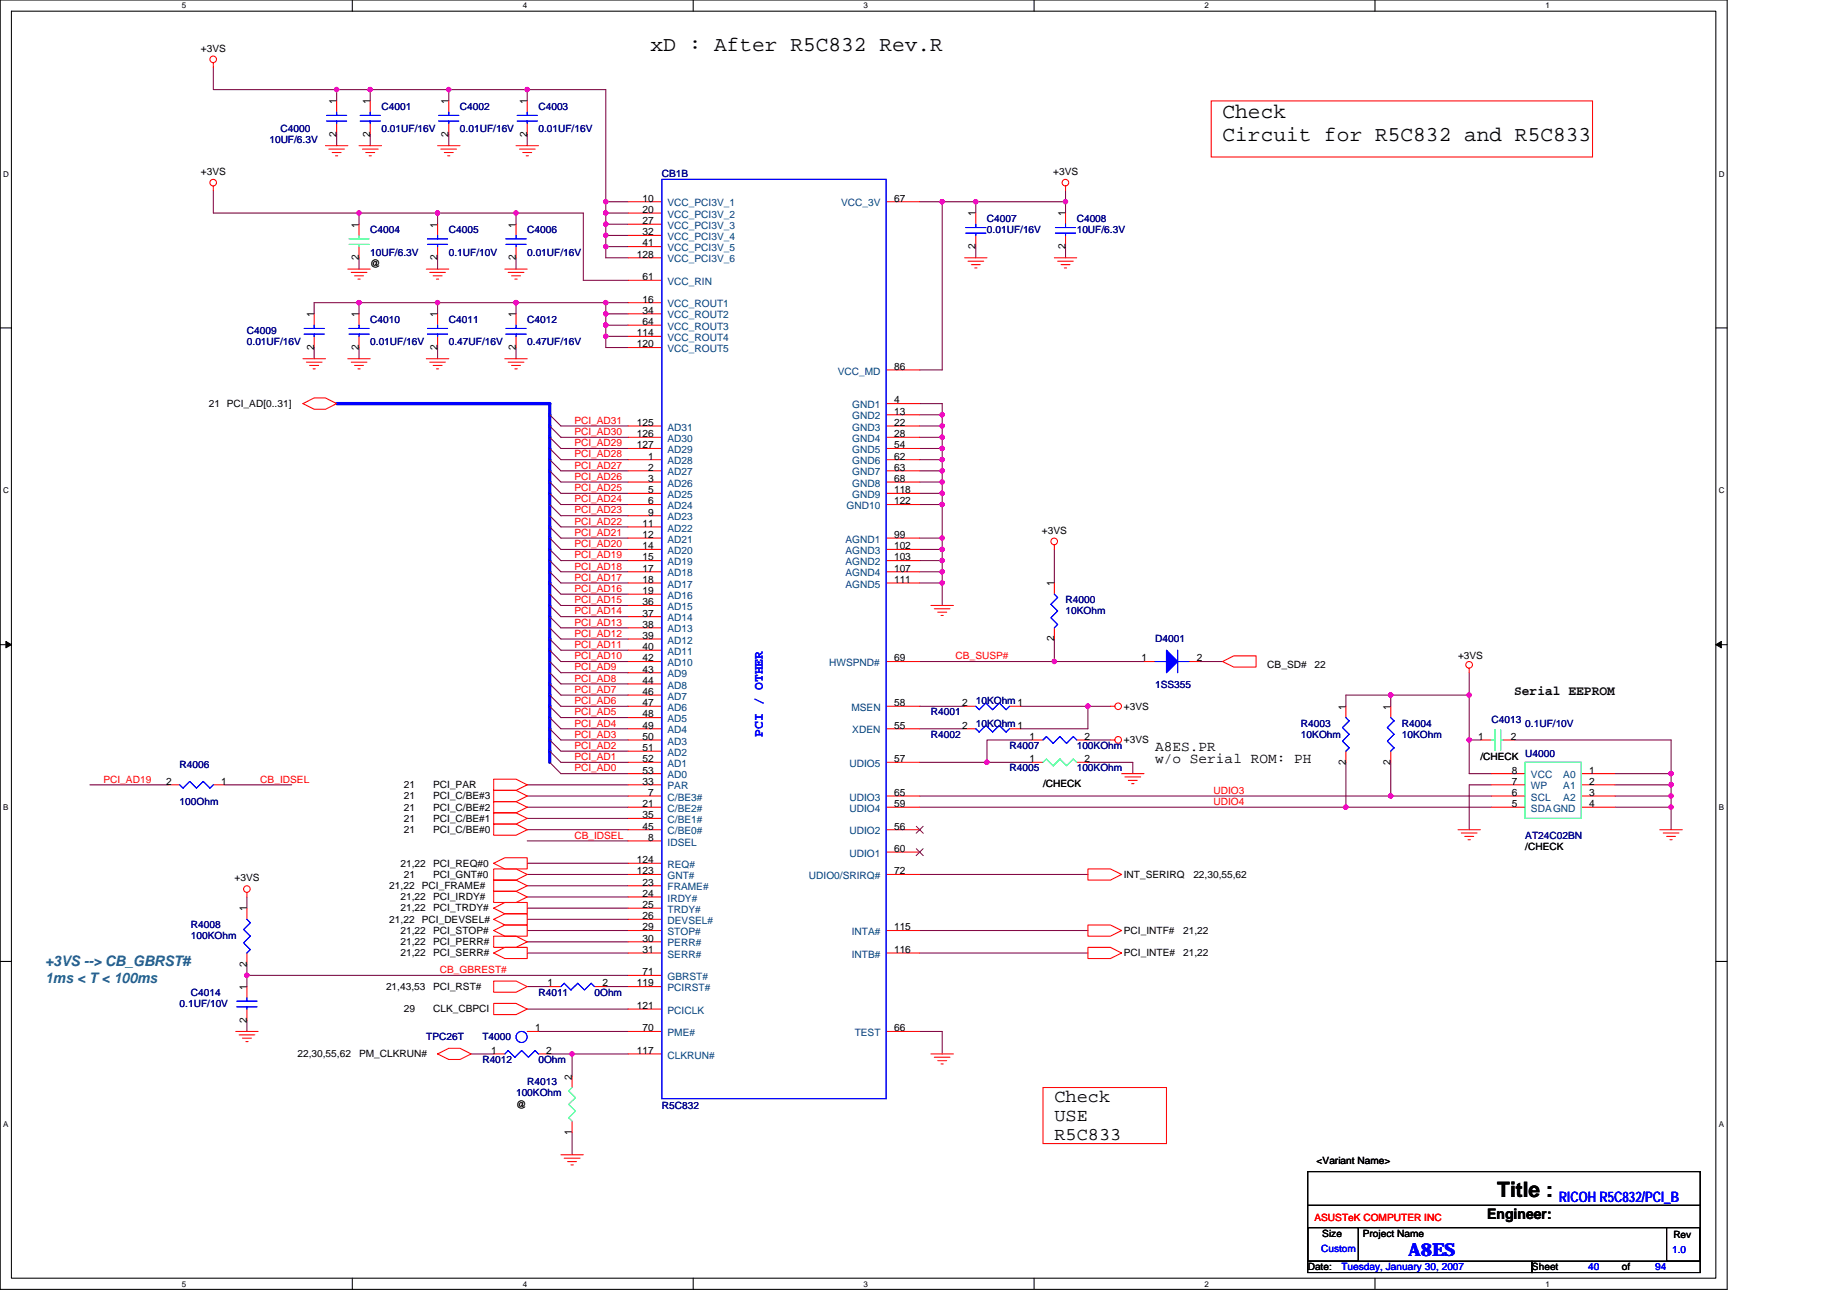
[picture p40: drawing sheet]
<svg xmlns="http://www.w3.org/2000/svg" width="297mm" height="210mm" viewBox="0 0 297 210" stroke-linecap="round" stroke-linejoin="round" font-family="sans-serif">
<defs><g id="words">
<g font-size="3.4">
<text x="104.6" y="8.1">xD : After R5C832 Rev.R</text>
<text x="196.6" y="19">Check</text>
<text x="196.6" y="22.6">Circuit for R5C832 and R5C833</text>
<text x="240.8" y="192.5">Title :</text>
</g>
<g font-size="2.9">
<text x="169.6" y="177.2">Check</text>
<text x="169.6" y="180.3">USE</text>
<text x="169.6" y="183.4">R5C833</text>
</g>
<text font-size="2.9" fill="#00f" x="226.5" y="202">A8ES</text>
<g font-size="2.3">
<text x="185.8" y="120.9">A8ES.PR</text>
<text x="185.8" y="122.7">w/o Serial ROM: PH</text>
<text x="239.2" y="196">Engineer:</text>
</g>
<g font-size="2.3" fill="#008080">
<text x="7.3" y="155.4">+3VS --&gt; CB_GBRST#</text>
<text x="7.3" y="158.2">1ms &lt; T &lt; 100ms</text>
</g>
<text font-size="2.3" fill="#00f" x="250.7" y="193.4">RICOH R5C832/PCI_B</text>
<text font-size="2.2" x="243.5" y="111.8">Serial EEPROM</text>
<text font-size="2.2" fill="#00f" x="122.7" y="118.5" transform="rotate(-90 122.7 118.5)">PCI / OTHER</text>
<g font-size="1.6">
<text x="32.3" y="8.3">+3VS</text>
<text x="54.1" y="16.8" transform="rotate(-90 54.1 16.8)">1</text>
<text x="59.5" y="16.8" transform="rotate(-90 59.5 16.8)">1</text>
<text x="72.2" y="16.8" transform="rotate(-90 72.2 16.8)">1</text>
<text x="84.8" y="16.8" transform="rotate(-90 84.8 16.8)">1</text>
<text x="54.1" y="22" transform="rotate(-90 54.1 22)">2</text>
<text x="59.5" y="22" transform="rotate(-90 59.5 22)">2</text>
<text x="72.2" y="22" transform="rotate(-90 72.2 22)">2</text>
<text x="84.8" y="22" transform="rotate(-90 84.8 22)">2</text>
<text x="32.3" y="28.1">+3VS</text>
<text x="169.4" y="28.1">+3VS</text>
<text x="103.4" y="32.4">10</text>
<text x="103.4" y="34.2">20</text>
<text x="143.8" y="32.4">67</text>
<text x="156.9" y="34.8" transform="rotate(-90 156.9 34.8)">1</text>
<text x="171.3" y="34.8" transform="rotate(-90 171.3 34.8)">1</text>
<text x="57.7" y="41.8" transform="rotate(-90 57.7 41.8)">2</text>
<text x="57.7" y="36.6" transform="rotate(-90 57.7 36.6)">1</text>
<text x="70.4" y="41.8" transform="rotate(-90 70.4 41.8)">2</text>
<text x="70.4" y="36.6" transform="rotate(-90 70.4 36.6)">1</text>
<text x="83" y="41.8" transform="rotate(-90 83 41.8)">2</text>
<text x="83" y="36.6" transform="rotate(-90 83 36.6)">1</text>
<text x="102.4" y="41.4">128</text>
<text x="103.4" y="36">27</text>
<text x="103.4" y="37.8">32</text>
<text x="103.4" y="39.6">41</text>
<text x="156.9" y="40" transform="rotate(-90 156.9 40)">2</text>
<text x="171.3" y="40" transform="rotate(-90 171.3 40)">2</text>
<text x="59.5" y="42.9">@</text>
<text x="103.4" y="45.1">61</text>
<text x="50.5" y="51" transform="rotate(-90 50.5 51)">1</text>
<text x="57.7" y="51" transform="rotate(-90 57.7 51)">1</text>
<text x="70.4" y="51" transform="rotate(-90 70.4 51)">1</text>
<text x="83" y="51" transform="rotate(-90 83 51)">1</text>
<text x="103.4" y="48.7">16</text>
<text x="103.4" y="50.5">34</text>
<text x="103.4" y="52.3">64</text>
<text x="50.5" y="56.3" transform="rotate(-90 50.5 56.3)">2</text>
<text x="57.7" y="56.3" transform="rotate(-90 57.7 56.3)">2</text>
<text x="70.4" y="56.3" transform="rotate(-90 70.4 56.3)">2</text>
<text x="83" y="56.3" transform="rotate(-90 83 56.3)">2</text>
<text x="102.4" y="54.1">114</text>
<text x="102.4" y="55.9">120</text>
<text x="143.8" y="59.5">86</text>
<text x="33.6" y="65.4">21 PCI_AD[0..31]</text>
<text x="143.8" y="64.9">4</text>
<text x="102.4" y="70.3">126</text>
<text x="102.4" y="68.5">125</text>
<text x="143.8" y="66.7">13</text>
<text x="143.8" y="68.5">22</text>
<text x="143.8" y="70.3">28</text>
<text x="102.4" y="72.1">127</text>
<text x="104.3" y="77.5">3</text>
<text x="104.3" y="75.7">2</text>
<text x="104.3" y="73.9">1</text>
<text x="143.8" y="72.1">54</text>
<text x="143.8" y="73.9">62</text>
<text x="143.8" y="75.7">63</text>
<text x="143.8" y="77.5">68</text>
<text x="104.3" y="82.9">9</text>
<text x="104.3" y="81.1">6</text>
<text x="104.3" y="79.3">5</text>
<text x="143.8" y="79.3">118</text>
<text x="143.8" y="81.1">122</text>
<text x="103.4" y="88.3">14</text>
<text x="103.4" y="86.5">12</text>
<text x="103.4" y="84.7">11</text>
<text x="143.8" y="86.5">99</text>
<text x="143.8" y="88.3">102</text>
<text x="167.6" y="85.8">+3VS</text>
<text x="103.4" y="95.5">19</text>
<text x="103.4" y="93.7">18</text>
<text x="103.4" y="91.9">17</text>
<text x="103.4" y="90.1">15</text>
<text x="143.8" y="90.1">103</text>
<text x="143.8" y="91.9">107</text>
<text x="143.8" y="93.7">111</text>
<text x="169.5" y="94.3" transform="rotate(-90 169.5 94.3)">1</text>
<text x="103.4" y="101">38</text>
<text x="103.4" y="99.2">37</text>
<text x="103.4" y="97.4">36</text>
<text x="103.4" y="106.4">42</text>
<text x="103.4" y="104.6">40</text>
<text x="103.4" y="102.8">39</text>
<text x="143.8" y="106.4">69</text>
<text x="169.5" y="103.2" transform="rotate(-90 169.5 103.2)">2</text>
<text x="183.6" y="106.4">1</text>
<text x="192.5" y="106.4">2</text>
<text x="203.8" y="107.5">CB_SD#</text>
<text x="211.4" y="107.5">22</text>
<text x="234.5" y="106">+3VS</text>
<text x="103.4" y="113.6">47</text>
<text x="103.4" y="111.8">46</text>
<text x="103.4" y="110">44</text>
<text x="103.4" y="108.2">43</text>
<text x="143.8" y="113.6">58</text>
<text x="154.7" y="113.6">2</text>
<text x="103.4" y="119">50</text>
<text x="103.4" y="117.2">49</text>
<text x="103.4" y="115.4">48</text>
<text x="143.8" y="117.2">55</text>
<text x="154.7" y="117.2">2</text>
<text x="165.6" y="119">1</text>
<text x="174.4" y="119">2</text>
<text x="180.7" y="114.2">+3VS</text>
<text x="180.7" y="119.5">+3VS</text>
<text x="216.4" y="114.2" transform="rotate(-90 216.4 114.2)">1</text>
<text x="223.6" y="114.2" transform="rotate(-90 223.6 114.2)">1</text>
<text x="237.7" y="119">1</text>
<text x="243" y="119">2</text>
<text x="103.4" y="124.4">53</text>
<text x="103.4" y="122.6">52</text>
<text x="103.4" y="120.8">51</text>
<text x="143.8" y="122.6">57</text>
<text x="165.6" y="122.6">1</text>
<text x="174.4" y="122.6">2</text>
<text x="216.4" y="123" transform="rotate(-90 216.4 123)">2</text>
<text x="223.6" y="123" transform="rotate(-90 223.6 123)">2</text>
<text x="238.1" y="122.3">/CHECK</text>
<text x="243.1" y="124.4">8</text>
<text x="255.6" y="124.4">1</text>
<text x="26.7" y="126.2">2</text>
<text x="35.6" y="126.2">1</text>
<text x="65" y="128.6">21</text>
<text x="65" y="130.4">21</text>
<text x="65" y="126.8">21</text>
<text x="69.7" y="128.6">PCI_C/BE#3</text>
<text x="69.7" y="130.4">PCI_C/BE#2</text>
<text x="69.7" y="126.8">PCI_PAR</text>
<text x="103.4" y="131.6">35</text>
<text x="103.4" y="129.8">21</text>
<text x="103.4" y="126.2">33</text>
<text x="104.3" y="128">7</text>
<text x="143.8" y="129.8">59</text>
<text x="143.8" y="128">65</text>
<text x="167.7" y="126.6">/CHECK</text>
<text x="243.1" y="126.2">7</text>
<text x="243.1" y="128">6</text>
<text x="243.1" y="129.8">5</text>
<text x="255.6" y="126.2">2</text>
<text x="255.6" y="128">3</text>
<text x="255.6" y="129.8">4</text>
<text x="65" y="132.2">21</text>
<text x="65" y="134">21</text>
<text x="69.7" y="132.2">PCI_C/BE#1</text>
<text x="69.7" y="134">PCI_C/BE#0</text>
<text x="103.4" y="133.4">45</text>
<text x="104.3" y="135.2">8</text>
<text x="143.8" y="137">60</text>
<text x="143.8" y="133.4">56</text>
<text x="245.3" y="136.7">/CHECK</text>
<text x="37.7" y="141.7">+3VS</text>
<text x="62.6" y="143">21,22</text>
<text x="64.4" y="139.4">21,22</text>
<text x="65" y="141.2">21</text>
<text x="67.8" y="143">PCI_FRAME#</text>
<text x="69.7" y="141.2">PCI_GNT#0</text>
<text x="69.7" y="139.4">PCI_REQ#0</text>
<text x="102.4" y="138.8">124</text>
<text x="102.4" y="140.6">123</text>
<text x="103.4" y="142.5">23</text>
<text x="143.8" y="140.6">72</text>
<text x="180.7" y="141.2">INT_SERIRQ</text>
<text x="191.9" y="141.2">22,30,55,62</text>
<text x="39.7" y="146.6" transform="rotate(-90 39.7 146.6)">1</text>
<text x="62.6" y="148.4">21,22</text>
<text x="64.4" y="146.6">21,22</text>
<text x="64.4" y="144.8">21,22</text>
<text x="67.8" y="148.4">PCI_DEVSEL#</text>
<text x="69.7" y="146.6">PCI_TRDY#</text>
<text x="69.7" y="144.8">PCI_IRDY#</text>
<text x="103.4" y="149.6">29</text>
<text x="103.4" y="147.8">26</text>
<text x="103.4" y="146.1">25</text>
<text x="103.4" y="144.3">24</text>
<text x="143.8" y="149.6">115</text>
<text x="39.7" y="155.5" transform="rotate(-90 39.7 155.5)">2</text>
<text x="64.4" y="153.8">21,22</text>
<text x="64.4" y="152">21,22</text>
<text x="64.4" y="150.2">21,22</text>
<text x="69.7" y="153.8">PCI_SERR#</text>
<text x="69.7" y="152">PCI_PERR#</text>
<text x="69.7" y="150.2">PCI_STOP#</text>
<text x="103.4" y="153.3">31</text>
<text x="103.4" y="151.5">30</text>
<text x="143.8" y="153.3">116</text>
<text x="180.7" y="150.2">PCI_INTF#</text>
<text x="180.7" y="153.8">PCI_INTE#</text>
<text x="190.3" y="153.8">21,22</text>
<text x="190.3" y="150.2">21,22</text>
<text x="39.7" y="159.2" transform="rotate(-90 39.7 159.2)">1</text>
<text x="62.1" y="159.2">21,43,53</text>
<text x="69.7" y="159.2">PCI_RST#</text>
<text x="88" y="158.7">1</text>
<text x="96.9" y="158.7">2</text>
<text x="102.4" y="158.7">119</text>
<text x="103.4" y="156.9">71</text>
<text x="39.7" y="164.5" transform="rotate(-90 39.7 164.5)">2</text>
<text x="65" y="162.8">29</text>
<text x="69.7" y="162.8">CLK_CBPCI</text>
<text x="86.1" y="165.9">1</text>
<text x="102.4" y="162.3">121</text>
<text x="103.4" y="165.9">70</text>
<text x="143.8" y="165.9">66</text>
<text x="47.8" y="170.1">22,30,55,62</text>
<text x="57.7" y="170.1">PM_CLKRUN#</text>
<text x="79" y="169.5">1</text>
<text x="87.9" y="169.5">2</text>
<text x="92" y="173.7" transform="rotate(-90 92 173.7)">2</text>
<text x="102.4" y="169.5">117</text>
<text x="83" y="178.2">@</text>
<text x="92" y="182.5" transform="rotate(-90 92 182.5)">1</text>
<text x="211.7" y="187.2">&lt;Variant Name&gt;</text>
<text x="212.7" y="198.9">Size</text>
<text x="219.2" y="198.9">Project Name</text>
<text x="269.1" y="199.1">Rev</text>
<text x="210.3" y="204.3">Date:</text>
<text x="246.4" y="204.3">Sheet</text>
<text x="260.8" y="204.3">of</text>
</g>
<g font-size="1.6" fill="#000080">
<text x="61.4" y="17.7">C4001</text>
<text x="74" y="17.7">C4002</text>
<text x="86.6" y="17.7">C4003</text>
<text x="43.3" y="23.1">10UF/6.3V</text>
<text x="45.1" y="21.3">C4000</text>
<text x="61.4" y="21.3">0.01UF/16V</text>
<text x="74" y="21.3">0.01UF/16V</text>
<text x="86.6" y="21.3">0.01UF/16V</text>
<text x="106.4" y="28.5">CB1B</text>
<text x="158.7" y="35.7">C4007</text>
<text x="173.2" y="35.7">C4008</text>
<text x="59.5" y="37.5">C4004</text>
<text x="59.5" y="41.1">10UF/6.3V</text>
<text x="72.2" y="37.5">C4005</text>
<text x="72.2" y="41.1">0.1UF/10V</text>
<text x="84.8" y="37.5">C4006</text>
<text x="84.8" y="41.1">0.01UF/16V</text>
<text x="158.7" y="37.5">0.01UF/16V</text>
<text x="173.2" y="37.5">10UF/6.3V</text>
<text x="39.7" y="53.7">C4009</text>
<text x="59.5" y="51.9">C4010</text>
<text x="72.2" y="51.9">C4011</text>
<text x="84.8" y="51.9">C4012</text>
<text x="39.7" y="55.5">0.01UF/16V</text>
<text x="59.5" y="55.5">0.01UF/16V</text>
<text x="72.2" y="55.5">0.47UF/16V</text>
<text x="84.8" y="55.5">0.47UF/16V</text>
<text x="171.4" y="97">R4000</text>
<text x="171.4" y="98.8">10KOhm</text>
<text x="185.8" y="103.3">D4001</text>
<text x="156.9" y="113.2">10KOhm1</text>
<text x="185.8" y="110.7">1SS355</text>
<text x="149.7" y="118.7">R4002</text>
<text x="149.7" y="115">R4001</text>
<text x="156.9" y="116.9">10KOhm1</text>
<text x="209.2" y="116.9">R4003</text>
<text x="209.2" y="118.7">10KOhm</text>
<text x="225.5" y="116.9">R4004</text>
<text x="225.5" y="118.7">10KOhm</text>
<text x="239.9" y="116.3">C4013</text>
<text x="245.3" y="116.9">0.1UF/10V</text>
<text x="28.9" y="123.5">R4006</text>
<text x="162.3" y="124.1">R4005</text>
<text x="162.3" y="120.5">R4007</text>
<text x="173.2" y="124.1">100KOhm</text>
<text x="173.2" y="120.5">100KOhm</text>
<text x="245.3" y="121.7">U4000</text>
<text x="28.9" y="129.5">100Ohm</text>
<text x="245.3" y="134.9">AT24C02BN</text>
<text x="30.7" y="149.3">R4008</text>
<text x="30.7" y="151.1">100KOhm</text>
<text x="28.9" y="161.9">0.1UF/10V</text>
<text x="30.7" y="160.1">C4014</text>
<text x="86.6" y="160.1">R4011</text>
<text x="95.6" y="160.1">0Ohm</text>
<text x="68.6" y="167.3">TPC26T</text>
<text x="77.6" y="167.3">T4000</text>
<text x="77.6" y="171">R4012</text>
<text x="86.6" y="171">0Ohm</text>
<text x="83" y="176.4">100KOhm</text>
<text x="84.8" y="174.6">R4013</text>
<text x="106.4" y="178.4">R5C832</text>
</g>
<g font-size="1.6" fill="#004080">
<text x="107.4" y="33.2">VCC_PCI3V_1</text>
<text x="107.4" y="35">VCC_PCI3V_2</text>
<text x="135.3" y="33.2">VCC_3V</text>
<text x="107.4" y="36.8">VCC_PCI3V_3</text>
<text x="107.4" y="38.6">VCC_PCI3V_4</text>
<text x="107.4" y="40.4">VCC_PCI3V_5</text>
<text x="107.4" y="45.8">VCC_RIN</text>
<text x="107.4" y="42.2">VCC_PCI3V_6</text>
<text x="107.4" y="49.4">VCC_ROUT1</text>
<text x="107.4" y="51.2">VCC_ROUT2</text>
<text x="107.4" y="53">VCC_ROUT3</text>
<text x="107.4" y="54.8">VCC_ROUT4</text>
<text x="107.4" y="56.6">VCC_ROUT5</text>
<text x="134.7" y="60.2">VCC_MD</text>
<text x="137.1" y="65.7">GND1</text>
<text x="107.4" y="71.1">AD30</text>
<text x="107.4" y="69.3">AD31</text>
<text x="137.1" y="67.5">GND2</text>
<text x="137.1" y="69.3">GND3</text>
<text x="137.1" y="71.1">GND4</text>
<text x="107.4" y="76.5">AD27</text>
<text x="107.4" y="74.7">AD28</text>
<text x="107.4" y="72.9">AD29</text>
<text x="137.1" y="72.9">GND5</text>
<text x="137.1" y="74.7">GND6</text>
<text x="137.1" y="76.5">GND7</text>
<text x="107.4" y="83.7">AD23</text>
<text x="107.4" y="81.9">AD24</text>
<text x="107.4" y="80.1">AD25</text>
<text x="107.4" y="78.3">AD26</text>
<text x="136.1" y="81.9">GND10</text>
<text x="137.1" y="78.3">GND8</text>
<text x="137.1" y="80.1">GND9</text>
<text x="107.4" y="89.1">AD20</text>
<text x="107.4" y="87.3">AD21</text>
<text x="107.4" y="85.5">AD22</text>
<text x="136" y="87.3">AGND1</text>
<text x="136" y="89.1">AGND3</text>
<text x="107.4" y="94.5">AD17</text>
<text x="107.4" y="92.7">AD18</text>
<text x="107.4" y="90.9">AD19</text>
<text x="136" y="90.9">AGND2</text>
<text x="136" y="92.7">AGND4</text>
<text x="136" y="94.5">AGND5</text>
<text x="107.4" y="101.7">AD13</text>
<text x="107.4" y="99.9">AD14</text>
<text x="107.4" y="98.1">AD15</text>
<text x="107.4" y="96.3">AD16</text>
<text x="107.4" y="107.1">AD10</text>
<text x="107.4" y="105.3">AD11</text>
<text x="107.4" y="103.5">AD12</text>
<text x="133.3" y="107.1">HWSPND#</text>
<text x="107.4" y="112.5">AD7</text>
<text x="107.4" y="110.7">AD8</text>
<text x="107.4" y="108.9">AD9</text>
<text x="107.4" y="119.8">AD3</text>
<text x="107.4" y="118">AD4</text>
<text x="107.4" y="116.2">AD5</text>
<text x="107.4" y="114.3">AD6</text>
<text x="136.9" y="114.3">MSEN</text>
<text x="137.1" y="118">XDEN</text>
<text x="107.4" y="125.2">AD0</text>
<text x="107.4" y="123.4">AD1</text>
<text x="107.4" y="121.6">AD2</text>
<text x="136.6" y="123.4">UDIO5</text>
<text x="246.2" y="125.2">VCC</text>
<text x="251.4" y="125.2">A0</text>
<text x="107.4" y="130.6">C/BE2#</text>
<text x="107.4" y="128.8">C/BE3#</text>
<text x="107.4" y="127">PAR</text>
<text x="136.6" y="130.6">UDIO4</text>
<text x="136.6" y="128.8">UDIO3</text>
<text x="246.2" y="127">WP</text>
<text x="246.2" y="128.8">SCL</text>
<text x="246.2" y="130.6">SDAGND</text>
<text x="251.4" y="127">A1</text>
<text x="251.4" y="128.8">A2</text>
<text x="107.4" y="134.2">C/BE0#</text>
<text x="107.4" y="132.4">C/BE1#</text>
<text x="107.4" y="136">IDSEL</text>
<text x="136.6" y="137.8">UDIO1</text>
<text x="136.6" y="134.2">UDIO2</text>
<text x="107.4" y="139.6">REQ#</text>
<text x="107.4" y="141.4">GNT#</text>
<text x="107.4" y="143.2">FRAME#</text>
<text x="130.1" y="141.4">UDIO0/SRIRQ#</text>
<text x="107.4" y="148.6">DEVSEL#</text>
<text x="107.4" y="146.8">TRDY#</text>
<text x="107.4" y="145">IRDY#</text>
<text x="107.4" y="154">SERR#</text>
<text x="107.4" y="152.2">PERR#</text>
<text x="107.4" y="150.4">STOP#</text>
<text x="137" y="150.4">INTA#</text>
<text x="137" y="154">INTB#</text>
<text x="107.4" y="159.4">PCIRST#</text>
<text x="107.4" y="157.6">GBRST#</text>
<text x="107.4" y="166.6">PME#</text>
<text x="107.4" y="163">PCICLK</text>
<text x="137.5" y="166.6">TEST</text>
<text x="107.4" y="170.3">CLKRUN#</text>
</g>
<g font-size="1.6" fill="#f00">
<text x="92.4" y="68.2">PCI_AD31</text>
<text x="92.4" y="70">PCI_AD30</text>
<text x="92.4" y="71.8">PCI_AD29</text>
<text x="92.4" y="73.6">PCI_AD28</text>
<text x="92.4" y="75.4">PCI_AD27</text>
<text x="92.4" y="77.2">PCI_AD26</text>
<text x="92.4" y="79">PCI_AD25</text>
<text x="92.4" y="80.8">PCI_AD24</text>
<text x="92.4" y="82.6">PCI_AD23</text>
<text x="92.4" y="84.4">PCI_AD22</text>
<text x="92.4" y="86.2">PCI_AD21</text>
<text x="92.4" y="88">PCI_AD20</text>
<text x="92.4" y="89.8">PCI_AD19</text>
<text x="92.4" y="91.6">PCI_AD18</text>
<text x="92.4" y="93.4">PCI_AD17</text>
<text x="92.4" y="95.2">PCI_AD16</text>
<text x="92.4" y="97">PCI_AD15</text>
<text x="92.4" y="98.8">PCI_AD14</text>
<text x="92.4" y="100.6">PCI_AD13</text>
<text x="92.4" y="102.4">PCI_AD12</text>
<text x="92.4" y="104.2">PCI_AD11</text>
<text x="92.4" y="106">PCI_AD10</text>
<text x="92.4" y="107.8">PCI_AD9</text>
<text x="153.7" y="106">CB_SUSP#</text>
<text x="92.4" y="109.6">PCI_AD8</text>
<text x="92.4" y="111.4">PCI_AD7</text>
<text x="92.4" y="113.2">PCI_AD6</text>
<text x="92.4" y="115.1">PCI_AD5</text>
<text x="92.4" y="116.9">PCI_AD4</text>
<text x="92.4" y="118.7">PCI_AD3</text>
<text x="16.6" y="125.9">PCI_AD19</text>
<text x="41.9" y="125.9">CB_IDSEL</text>
<text x="92.4" y="120.5">PCI_AD2</text>
<text x="92.4" y="122.3">PCI_AD1</text>
<text x="92.4" y="124.1">PCI_AD0</text>
<text x="195.2" y="129.5">UDIO4</text>
<text x="195.2" y="127.7">UDIO3</text>
<text x="92.4" y="134.9">CB_IDSEL</text>
<text x="70.7" y="156.5">CB_GBREST#</text>
<text x="211.4" y="196.4">ASUSTeK COMPUTER INC</text>
</g>
<g font-size="1.6" fill="#00f">
<text x="212.5" y="201.4">Custom</text>
<text x="268.9" y="201.6">1.0</text>
<text x="215.7" y="204.3">Tuesday, January 30, 2007</text>
<text x="255.4" y="204.3">40</text>
<text x="266.2" y="204.3">94</text>
</g>
<g font-size="1.3">
<text x="29.2" y="1.4">5</text>
<text x="84.1" y="1.4">4</text>
<text x="138.9" y="1.4">3</text>
<text x="193.7" y="1.4">2</text>
<text x="248.5" y="1.4">1</text>
<text x=".5" y="28.4">D</text>
<text x="276.4" y="28.4">D</text>
<text x=".5" y="79.4">C</text>
<text x="276.4" y="79.4">C</text>
<text x=".5" y="130.3">B</text>
<text x="276.4" y="130.3">B</text>
<text x=".5" y="181.3">A</text>
<text x="276.4" y="181.3">A</text>
<text x="29.2" y="206.9">5</text>
<text x="84.1" y="206.9">4</text>
<text x="138.9" y="206.9">3</text>
<text x="193.7" y="206.9">2</text>
<text x="248.5" y="206.9">1</text>
</g>
</g></defs>
<path d="M0 0h277.8v207.4h-277.8zM1.8 1.8h274.1v203.8h-274.1z" fill="none" stroke="#000" stroke-width=".17"/>
<g fill="#fff">
<path d="M29.2 .2h.8v1.4h-.8z"/>
<path d="M29.2 205.8h.8v1.4h-.8z"/>
</g>
<path d="M56.7 0v1.8M56.7 205.6v1.8" fill="none" stroke="#000" stroke-width=".17"/>
<g fill="#fff">
<path d="M84.1 .2h.7v1.4h-.7z"/>
<path d="M84.1 205.8h.7v1.4h-.7z"/>
</g>
<path d="M111.5 0v1.8M111.5 205.6v1.8" fill="none" stroke="#000" stroke-width=".17"/>
<g fill="#fff">
<path d="M138.9 .2h.7v1.4h-.7z"/>
<path d="M138.9 205.8h.7v1.4h-.7z"/>
</g>
<path d="M166.3 0v1.8M166.3 205.6v1.8" fill="none" stroke="#000" stroke-width=".17"/>
<g fill="#fff">
<path d="M193.7 .2h.7v1.4h-.7z"/>
<path d="M193.7 205.8h.7v1.4h-.7z"/>
</g>
<path d="M221.1 0v1.8M221.1 205.6v1.8" fill="none" stroke="#000" stroke-width=".17"/>
<g fill="#fff">
<path d="M248.5 .2h.8v1.4h-.8z"/>
<path d="M248.5 205.8h.8v1.4h-.8z"/>
<path d="M.5 27.3h.9v1.4h-.9z"/>
<path d="M276.4 27.3h.9v1.4h-.9z"/>
<path d="M.5 78.2h.9v1.5h-.9z"/>
<path d="M276.4 78.2h.9v1.5h-.9z"/>
</g>
<path d="M0 52.7h1.8M275.9 52.7h1.8" fill="none" stroke="#000" stroke-width=".17"/>
<g fill="#fff">
<path d="M.5 129.2h.9v1.4h-.9z"/>
<path d="M276.4 129.2h.9v1.4h-.9z"/>
</g>
<path d="M0 103.7h1.8M275.9 103.7h1.8" fill="none" stroke="#000" stroke-width=".17"/>
<path d="M.9 103.2l.9 .5-.9 .5zM275.9 103.7l.9-.5v1z" fill="#000" stroke="#000" stroke-width=".16"/>
<g fill="#fff">
<path d="M.5 180.1h.9v1.4h-.9z"/>
<path d="M276.4 180.1h.9v1.4h-.9z"/>
</g>
<path d="M0 154.6h1.8M275.9 154.6h1.8M210.3 197.5h8.1v5.4h-8.1zM210.3 188.4h63.1v14.5h-63.1zM210.3 193.9h63.1M218.6 197.5h49.4M268 197.5h5.4v5.4h-5.4zM210.3 202.9h36.1v1.8h-36.1zM246.4 202.9h27v1.8h-27z" fill="none" stroke="#000" stroke-width=".17"/>
<g fill="none" stroke="#800040" stroke-width=".17">
<path d="M34.3 10.8v3.6h19.8M54.1 14.4h43.3v27.1h3.6M54.1 14.4v1.8M59.5 14.4v1.8M72.2 14.4v1.8M84.8 14.4v1.8M34.3 30.6v3.7h59.5v10.8h7.2M54.1 21.6v1.8M57.7 34.3v1.8M59.5 21.6v1.8M70.4 34.3v1.8M72.2 21.6v1.8"/>
<path d="M83 34.3v1.8M84.8 21.6v1.8M97.4 32.4h3.6M97.4 39.7h3.6M97.4 34.3h3.6M97.4 36.1h3.6M97.4 37.9h3.6M147.9 32.4h23.5M151.5 32.4v27.1h-3.6M156.9 32.4v1.9M156.9 39.7v1.8M171.4 30.6v3.7"/>
<path d="M171.4 39.7v1.8M50.5 55.9v1.8M57.7 41.5v1.8M57.7 48.7v1.8M57.7 55.9v1.8M70.4 41.5v1.8M70.4 48.7v1.8M70.4 55.9v1.8M83 41.5v1.8M83 48.7v1.8M83 55.9v1.8M97.4 52.3h3.6"/>
<path d="M97.4 48.7v7.2h3.6M97.4 50.5h3.6M97.4 54.1h3.6M101 48.7h-50.5v1.8M88.4 77.5l1.8 1.9h10.8M88.4 66.7l1.8 1.8h10.8M88.4 68.5l1.8 1.8h10.8M88.4 70.3l1.8 1.8h10.8M88.4 79.4l1.8 1.8h10.8M88.4 72.1l1.8 1.8h10.8M88.4 73.9l1.8 1.8h10.8M88.4 75.7l1.8 1.8h10.8"/>
<path d="M147.9 79.4h3.6M147.9 64.9h3.6v32.5M147.9 68.5h3.6M147.9 70.3h3.6M147.9 72.1h3.6M147.9 73.9h3.6M147.9 75.7h3.6M147.9 66.7h3.6M147.9 77.5h3.6M88.4 90.2l1.8 1.8h10.8M88.4 88.4l1.8 1.8h10.8M88.4 92l1.8 1.8h10.8"/>
<path d="M88.4 86.6l1.8 1.8h10.8M88.4 84.8l1.8 1.8h10.8M88.4 81.2l1.8 1.8h10.8M88.4 83l1.8 1.8h10.8M88.4 93.8l1.8 1.8h10.8M88.4 95.6l1.8 1.8h10.8M88.4 97.4l1.8 1.8h10.8M88.4 99.2l1.8 1.8h10.8M147.9 81.2h3.6M147.9 92h3.6M147.9 90.2h3.6M147.9 93.8h3.6"/>
<path d="M147.9 88.4h3.6M147.9 86.6h3.6M169.6 88.4v5.4M88.4 111.8l1.8 1.8h10.8M88.4 110l1.8 1.8h10.8M88.4 117.2l1.8 1.8h10.8M88.4 115.4l1.8 1.8h10.8M88.4 104.6l1.8 1.8h10.8M88.4 101l1.8 1.8h10.8M88.4 102.8l1.8 1.8h10.8M88.4 106.4l1.8 1.8h10.8M88.4 108.2l1.8 1.8h10.8"/>
<path d="M88.4 113.6l1.8 1.8h10.8M88.4 119l1.8 1.8h10.8M147.9 113.6h7.2M147.9 117.2h7.2M147.9 106.4h36.1M164.1 113.6h14.5M165.9 119h-7.2v3.6h7.2M169.6 102.8v3.6M175 119h3.6M175 113.6v3.6h-10.9M193 106.4h3.6M223.7 111.8v1.8"/>
<path d="M236.3 108.2v16.2h3.6M236.3 111.8h-19.9v1.8M236.3 119h1.8M243.5 119h25.2v14.5M14.5 126.2h12.6M36.1 126.2h10.8M84.8 129.8h16.2M84.8 128h16.2M84.8 126.2h16.2M84.8 135.3h16.2M84.8 133.5h16.2M84.8 138.9h16.2"/>
<path d="M84.8 131.6h16.2M88.4 122.6l1.8 1.8h10.8M88.4 120.8l1.8 1.8h10.8M147.9 129.8h92M147.9 128h92M147.9 122.6h10.8M175 122.6h7.2v1.8M216.4 122.6v7.2M223.7 122.6v5.4M239.9 126.2h-3.6v7.3M259.7 129.8h9M259.7 128h9"/>
<path d="M259.7 126.2h9M259.7 124.4h9M39.7 144.3v1.8M39.7 155.1v3.6M39.7 156.9h61.3M84.8 144.3h16.2M84.8 151.5h16.2M84.8 149.7h16.2M84.8 142.5h16.2M84.8 153.3h16.2M84.8 146.1h16.2M84.8 140.7h16.2"/>
<path d="M84.8 147.9h16.2M84.8 158.7h3.6M97.4 158.7h3.6M147.9 149.7h27.1M147.9 153.3h27.1M147.9 140.7h27.1M39.7 164.1v1.8M75.8 169.5h3.6M84.8 162.3h16.2M86.6 165.9h14.4M88.4 169.5h12.6M92 169.5v3.6"/>
<path d="M147.9 165.9h3.6v3.6M92 182.1v3.6"/>
</g>
<g fill="#f0f" stroke="#f0f" stroke-width=".17">
<circle cx="97.4" cy="52.3" r=".35"/>
<circle cx="97.4" cy="36.1" r=".35"/>
<circle cx="236.3" cy="119" r=".35"/>
<circle cx="151.5" cy="92" r=".35"/>
<circle cx="151.5" cy="79.3" r=".35"/>
<circle cx="151.5" cy="72.1" r=".35"/>
<circle cx="70.4" cy="48.7" r=".35"/>
<circle cx="92" cy="169.5" r=".35"/>
<circle cx="83" cy="48.7" r=".35"/>
<circle cx="151.5" cy="86.5" r=".35"/>
<circle cx="169.6" cy="106.4" r=".35"/>
<circle cx="223.7" cy="111.8" r=".35"/>
<circle cx="151.5" cy="81.1" r=".35"/>
<circle cx="171.3" cy="32.4" r=".35"/>
<circle cx="97.4" cy="34.3" r=".35"/>
<circle cx="223.7" cy="128" r=".35"/>
<circle cx="151.5" cy="75.7" r=".35"/>
<circle cx="151.5" cy="77.5" r=".35"/>
<circle cx="151.5" cy="93.8" r=".35"/>
<circle cx="84.8" cy="14.4" r=".35"/>
<circle cx="151.5" cy="73.9" r=".35"/>
<circle cx="39.7" cy="156.9" r=".35"/>
<circle cx="97.4" cy="37.9" r=".35"/>
<circle cx="97.4" cy="32.4" r=".35"/>
<circle cx="174.9" cy="113.6" r=".35"/>
<circle cx="151.5" cy="66.7" r=".35"/>
<circle cx="268.7" cy="129.8" r=".35"/>
<circle cx="156.9" cy="32.4" r=".35"/>
<circle cx="151.5" cy="68.5" r=".35"/>
<circle cx="97.4" cy="48.7" r=".35"/>
<circle cx="236.3" cy="111.8" r=".35"/>
<circle cx="57.7" cy="48.7" r=".35"/>
<circle cx="151.5" cy="90.2" r=".35"/>
<circle cx="97.4" cy="39.7" r=".35"/>
<circle cx="97.4" cy="54.1" r=".35"/>
<circle cx="151.5" cy="32.4" r=".35"/>
<circle cx="83" cy="34.3" r=".35"/>
<circle cx="59.5" cy="14.4" r=".35"/>
<circle cx="72.2" cy="14.4" r=".35"/>
<circle cx="151.5" cy="70.3" r=".35"/>
<circle cx="216.4" cy="129.8" r=".35"/>
<circle cx="268.7" cy="124.4" r=".35"/>
<circle cx="268.7" cy="126.2" r=".35"/>
<circle cx="97.4" cy="50.5" r=".35"/>
<circle cx="158.7" cy="122.6" r=".35"/>
<circle cx="151.5" cy="88.4" r=".35"/>
<circle cx="268.7" cy="128" r=".35"/>
<circle cx="54.1" cy="14.4" r=".35"/>
<circle cx="70.4" cy="34.3" r=".35"/>
<circle cx="57.7" cy="34.3" r=".35"/>
</g>
<path d="M54.1 64.9h34.3v57.7" fill="none" stroke="#00f" stroke-width=".53"/>
<g fill="none" stroke="#f00" stroke-width=".17">
<path d="M34.3 10.1v.7M54.1 16.2v1.8M54.1 19.8v1.8M59.5 16.2v1.8M59.5 19.8v1.8M72.2 16.2v1.8M72.2 19.8v1.8M84.8 16.2v1.8M84.8 19.8v1.8M194.8 16.2h61.3v9.1h-61.3zM34.3 29.9v.7M52.3 23.4h3.6"/>
<path d="M52.9 24h2.5M53.4 24.5h1.5M54 25.1h.3M57.7 23.4h3.7M57.7 36.1v1.8M57.7 39.7v1.8M58.3 24h2.5M58.8 24.5h1.5M59.4 25.1h.3M70.4 23.4h3.6M70.4 36.1v1.8M70.4 39.7v1.8"/>
<path d="M70.9 24h2.5M71.5 24.5h1.4M72 25.1h.3M83 23.4h3.6M83 36.1v1.8M83 39.7v1.8M83.5 24h2.6M84.1 24.5h1.4M84.6 25.1h.4M101 32.4h5.4M101 34.3h5.4M101 36.1h5.4"/>
<path d="M101 37.9h5.4M101 39.7h5.4M142.5 32.4h5.4M156.9 34.3v1.8M156.9 37.9v1.8M171.4 29.9v.7M171.4 34.3v1.8M171.4 37.9v1.8M48.7 57.7h3.6M49.3 58.3h2.5M49.8 58.8h1.4M50.4 59.3h.3"/>
<path d="M50.5 50.5v1.8M50.5 54.1v1.8M55.9 57.7h3.6M55.9 43.3h3.6M56.5 58.3h2.5M56.5 43.8h2.5M57 58.8h1.5M57 44.4h1.5M57.6 59.3h.3M57.6 44.9h.3M57.7 50.5v1.8M57.7 54.1v1.8"/>
<path d="M68.6 57.7h3.6M68.6 43.3h3.6M69.1 58.3h2.5M69.1 43.8h2.5M69.7 58.8h1.4M69.7 44.4h1.4M70.2 59.3h.3M70.2 44.9h.3M70.4 50.5v1.8M70.4 54.1v1.8M81.2 57.7h3.6M81.2 43.3h3.6"/>
<path d="M81.7 58.3h2.6M81.7 43.8h2.6M82.3 58.8h1.4M82.3 44.4h1.4M82.8 59.3h.4M82.8 44.9h.4M83 50.5v1.8M83 54.1v1.8M101 41.5h5.4M101 48.7h5.4M101 50.5h5.4M101 45.1h5.4"/>
<path d="M101 52.3h5.4M101 54.1h5.4M101 55.9h5.4M142.5 59.5h5.4M155.1 41.5h3.6M155.7 42h2.5M156.2 42.6h1.4M156.8 43.1h.3M169.6 41.5h3.6M170.1 42h2.5M170.6 42.6h1.5M171.2 43.1h.3"/>
<path d="M48.7 64.9l1.8-.9h1.8l1.8 .9-1.8 .9h-1.8zM101 79.4h5.4M101 77.5h5.4M101 75.7h5.4M101 73.9h5.4M101 72.1h5.4M101 70.3h5.4M101 68.5h5.4M142.5 79.4h5.4M142.5 77.5h5.4M142.5 75.7h5.4M142.5 73.9h5.4"/>
<path d="M142.5 72.1h5.4M142.5 70.3h5.4M142.5 68.5h5.4M142.5 64.9h5.4M142.5 66.7h5.4M101 97.4h5.4M101 99.2h5.4M101 95.6h5.4M101 93.8h5.4M101 92h5.4M101 90.2h5.4M101 88.4h5.4"/>
<path d="M101 86.6h5.4M101 84.8h5.4M101 83h5.4M101 81.2h5.4M142.5 93.8h5.4M142.5 92h5.4M142.5 90.2h5.4M142.5 88.4h5.4M142.5 86.6h5.4M142.5 81.2h5.4M149.7 97.4h3.6M150.3 97.9h2.5"/>
<path d="M150.8 98.5h1.4M151.3 99h.4M169.6 87.7v.7M169.6 93.8v1.8M101 113.6h5.4M101 119h5.4M101 106.4h5.4M101 117.2h5.4M101 115.4h5.4M101 111.8h5.4M101 110h5.4M101 108.2h5.4"/>
<path d="M101 104.6h5.4M101 102.8h5.4M101 101h5.4M142.5 113.6h5.4M142.5 106.4h5.4M142.5 117.2h5.4M155.1 113.6h1.8M155.1 117.2h1.8M162.3 113.6h1.8M162.3 117.2h1.8M165.9 119h1.8M169.6 101v1.8"/>
<path d="M173.2 119h1.8M178.6 113.6h.7M178.6 119h.7M184 106.4h1.8M191.2 106.4h1.8M196.6 106.4l1.8-.9h3.6v1.8h-3.6zM216.4 113.6v1.8M223.7 113.6v1.8M236.3 107.5v.7M238.1 119h1.8M241.7 119h1.8M27.1 126.2h1.8"/>
<path d="M34.3 126.2h1.8M79.4 127.1h3.6l1.8 .9-1.8 .9h-3.6zM79.4 130.7h3.6l1.8 .9-1.8 .9h-3.6zM79.4 128.9h3.6l1.8 .9-1.8 .9h-3.6zM79.4 125.3h3.6l1.8 .9-1.8 .9h-3.6zM79.4 132.5h3.6l1.8 1-1.8 .8h-3.6zM79.4 139.8h3.6l1.8 .9-1.8 .9h-3.6zM79.4 138.9l1.8-.9h3.6v1.8h-3.6zM101 133.5h5.4M101 124.4h5.4M101 122.6h5.4M101 131.6h5.4"/>
<path d="M101 129.8h5.4M101 128h5.4M101 120.8h5.4M101 126.2h5.4M101 138.9h5.4M101 135.3h5.4M142.5 133.5h5.4M142.5 122.6h5.4M142.5 129.8h5.4M142.5 128h5.4M142.5 137.1h5.4M165.9 122.6h1.8"/>
<path d="M173.2 122.6h1.8M175 139.8h3.6l1.8 .9-1.8 .9h-3.6zM180.4 124.4h3.6M180.9 125h2.5M181.5 125.5h1.4M182 126h.4M216.4 120.8v1.8M223.7 120.8v1.8M234.5 133.5h3.6M235 134h2.5M235.6 134.5h1.4M236.1 135.1h.4"/>
<path d="M239.9 124.4h5.4M239.9 129.8h5.4M239.9 128h5.4M239.9 126.2h5.4M254.3 124.4h5.4M254.3 129.8h5.4M254.3 128h5.4M254.3 126.2h5.4M266.9 133.5h3.6M267.5 134h2.5M268 134.5h1.5M268.6 135.1h.3"/>
<path d="M39.7 143.6v.7M39.7 146.1v1.8M39.7 153.3v1.8M39.7 158.7v1.8M79.4 146.1l1.8-.9h3.6v1.8h-3.6zM79.4 153.3l1.8-.9h3.6v1.8h-3.6zM79.4 141.6h3.6l1.8 .9-1.8 .9h-3.6zM79.4 147.9l1.8-.9h3.6v1.8h-3.6zM79.4 150.6h3.6l1.8 .9-1.8 .9h-3.6zM79.4 143.4h3.6l1.8 .9-1.8 .9h-3.6zM79.4 149.7l1.8-.9h3.6v1.8h-3.6zM79.4 157.8h3.6l1.8 .9-1.8 .9h-3.6z"/>
<path d="M88.4 158.7h1.8M95.6 158.7h1.8M101 158.7h5.4M101 140.7h5.4M101 149.7h5.4M101 153.3h5.4M101 151.5h5.4M101 147.9h5.4M101 146.1h5.4M101 144.3h5.4M101 142.5h5.4M101 156.9h5.4"/>
<path d="M142.5 140.7h5.4M142.5 149.7h5.4M142.5 153.3h5.4M175 148.8h3.6l1.8 .9-1.8 .9h-3.6zM175 152.4h3.6l1.8 .9-1.8 .9h-3.6zM37.9 165.9h3.6M38.5 166.5h2.5M39 167h1.4M39.5 167.5h.4M39.7 162.3v1.8M70.4 169.5l1.8-.9h1.8l1.8 .9-1.8 .9h-1.8zM79.4 161.4h3.6l1.8 .9-1.8 .9h-3.6z"/>
<path d="M79.4 169.5h1.8M84.8 165.9h1.8M86.6 169.5h1.8M92 173.1v1.8M101 165.9h5.4M101 169.5h5.4M101 162.3h5.4M142.5 165.9h5.4M149.7 169.5h3.6M150.3 170.1h2.5M150.8 170.6h1.4M151.3 171.1h.4"/>
<path d="M167.7 174.9h19.9v9h-19.9zM90.2 185.7h3.6M90.7 186.3h2.6M91.3 186.8h1.4M91.8 187.4h.4M92 180.3v1.8"/>
<circle cx="34.3" cy="9.5" r=".53"/>
<circle cx="34.3" cy="29.4" r=".53"/>
<circle cx="171.3" cy="29.4" r=".53"/>
<circle cx="169.5" cy="87.1" r=".53"/>
<circle cx="179.8" cy="119" r=".53"/>
<circle cx="179.8" cy="113.6" r=".53"/>
<circle cx="236.3" cy="106.9" r=".54"/>
<circle cx="39.7" cy="143" r=".53"/>
</g>
<g fill="none" stroke="#00f" stroke-width=".17">
<path d="M52.5 18.6h3.2M52.5 19.5h3.2M54.1 18v.6M54.1 19.5v.3M57.9 18.6h3.3M57.9 19.5h3.3M59.5 18v.6M59.5 19.5v.3M70.5 18.6h3.3M70.5 19.5h3.3M72.2 18v.6M72.2 19.5v.3"/>
<path d="M83.2 18.6h3.2M83.2 19.5h3.2M84.8 18v.6M84.8 19.5v.3M68.7 38.4h3.3M68.7 39.3h3.3M70.4 37.9v.5M70.4 39.3v.4M81.4 38.4h3.2M81.4 39.3h3.2M83 37.9v.5M83 39.3v.4"/>
<path d="M106.4 28.9h36.1v147.8h-36.1zM155.3 36.6h3.3M155.3 37.5h3.3M156.9 36.1v.5M156.9 37.5v.4M169.7 36.6h3.3M169.7 37.5h3.3M171.4 36.1v.5M171.4 37.5v.4M48.9 52.8h3.3M48.9 53.7h3.3M50.5 52.3v.5"/>
<path d="M50.5 53.7v.4M56.1 52.8h3.3M56.1 53.7h3.3M57.7 52.3v.5M57.7 53.7v.4M68.7 52.8h3.3M68.7 53.7h3.3M70.4 52.3v.5M70.4 53.7v.4M81.4 52.8h3.2M81.4 53.7h3.2M83 52.3v.5"/>
<path d="M83 53.7v.4M169.6 95.6l.5 .5-1.1 1.1 1.1 1.1-1.1 1.1 1.1 1-.5 .6M156.9 117.2l.6 .6 1.1-1.1 1 1.1 1.1-1.1 1.1 1.1 .5-.6M156.9 113.6l.6 .6 1.1-1.1 1 1.1 1.1-1.1 1.1 1.1 .5-.6M167.7 119l.6-.5 1.1 1.1 1.1-1.1 1 1.1 1.1-1.1 .6 .5M185.8 106.4h1.8M189.4 104.6v3.6M189.4 106.4h1.8M216.4 115.4l.6 .6-1.1 1 1.1 1.1-1.1 1.1 1.1 1.1-.6 .5M223.7 115.4l.5 .6-1.1 1 1.1 1.1-1.1 1.1 1.1 1.1-.5 .5M28.9 126.2l.5 .6 1.1-1.1 1.1 1.1 1.1-1.1 1.1 1.1 .5-.6M39.7 147.9l.6 .5-1.1 1.1 1.1 1.1-1.1 1.1 1.1 1-.6 .6"/>
<path d="M90.2 158.7l.5-.5 1.1 1 1.1-1 1.1 1 1.1-1 .5 .5M38.1 161h3.2M38.1 161.9h3.2M39.7 160.5v.5M39.7 161.9v.4M81.2 169.5l.5-.5 1.1 1.1 1.1-1.1 1.1 1.1 1.1-1.1 .5 .5"/>
<circle cx="83.9" cy="166.8" r=".89"/>
</g>
<g fill="#00f" stroke="#00f" stroke-width=".17">
<path d="M187.6 104.6l1.8 1.8-1.8 1.8z" fill-rule="evenodd"/>
<path d="M187.6 104.6l1.8 1.8-1.8 1.8z" fill-rule="evenodd"/>
</g>
<path d="M147.4 136.5l1.1 1.1M147.4 132.9l1.1 1.1M148.5 136.5l-1.2 1.1M148.5 132.9l-1.2 1.1" fill="none" stroke="#804000" stroke-width=".16"/>
<path d="M239.9 119h.5M240.4 117.4v3.2M241.3 117.4v3.2M241.3 119h.4M167.7 122.6l.6-.5 1.1 1.1 1.1-1.1 1 1.1 1.1-1.1 .6 .5M245.3 122.6h9v9h-9z" fill="none" stroke="#00ff80" stroke-width=".17"/>
<path d="M56.1 38.4h3.3M56.1 39.3h3.3M57.7 37.9v.5M57.7 39.3v.4M92 174.9l-.5 .6 1.1 1.1-1.1 1 1.1 1.1-1.1 1.1 .5 .5" fill="none" stroke="#80ff80" stroke-width=".17"/>
<use href="#words"/>
</svg>
